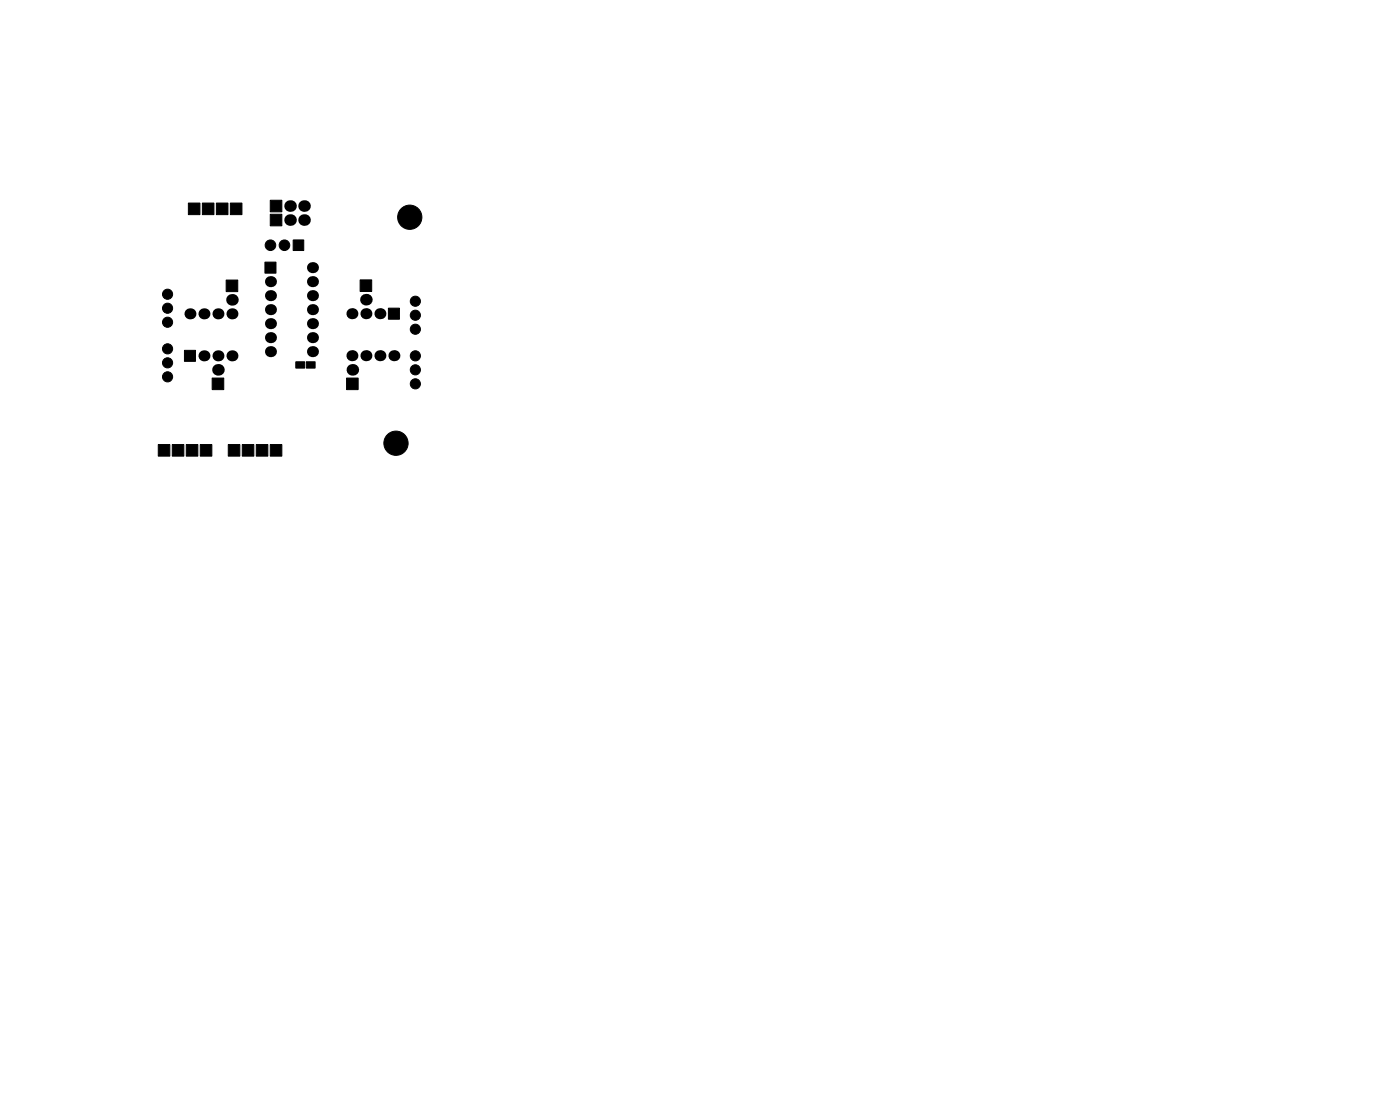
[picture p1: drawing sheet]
<svg xmlns="http://www.w3.org/2000/svg" width="254mm" height="203mm" viewBox="0 0 254 203" stroke-linecap="round" stroke-linejoin="round" font-family="sans-serif">
<g fill="#000" stroke="#000" stroke-width=".18">
<path d="M34.2 36.8h2.1v2.1h-2.1zM36.7 36.8h2.1v2.1h-2.1zM39.3 36.8h2.1v2.1h-2.1zM41.8 36.8h2.1v2.1h-2.1zM49 36.3h2.1v2.1h-2.1zM41 50.8h2.1v2.1h-2.1zM48.1 47.6h2v2h-2zM49 38.9h2.1v2.1h-2.1zM53.2 43.5h1.9v2h-1.9zM65.3 50.8h2.1v2.1h-2.1zM70.5 55.9h2v2h-2zM33.5 63.6h2v2h-2z"/>
<path d="M38.5 68.6h2.1v2.1h-2.1zM53.7 65.6h1.6v1.2h-1.6zM55.6 65.6h1.6v1.2h-1.6zM62.9 68.6h2.1v2.1h-2.1zM28.7 80.7h2.1v2.1h-2.1zM31.3 80.7h2.1v2.1h-2.1zM33.8 80.7h2.1v2.1h-2.1zM36.3 80.7h2.1v2.1h-2.1zM41.4 80.7h2.1v2.1h-2.1zM44 80.7h2.1v2.1h-2.1zM46.5 80.7h2.1v2.1h-2.1zM49 80.7h2.1v2.1h-2.1z"/>
<circle cx="74.3" cy="39.4" r="2.2"/>
<circle cx="30.4" cy="58.5" r=".92"/>
<circle cx="30.4" cy="53.4" r=".92"/>
<circle cx="30.4" cy="55.9" r=".92"/>
<circle cx="49.1" cy="44.5" r=".96"/>
<circle cx="51.6" cy="44.5" r=".96"/>
<circle cx="75.4" cy="59.7" r=".92"/>
<circle cx="75.4" cy="54.7" r=".92"/>
<circle cx="75.4" cy="57.2" r=".92"/>
<circle cx="30.4" cy="63.3" r=".92"/>
<circle cx="30.4" cy="65.8" r=".92"/>
<circle cx="30.4" cy="68.4" r=".92"/>
<circle cx="75.4" cy="64.6" r=".92"/>
<circle cx="75.4" cy="67.1" r=".92"/>
<circle cx="75.4" cy="69.6" r=".92"/>
<circle cx="71.8" cy="80.4" r="2.2"/>
</g>
<g fill="#000">
<circle cx="52.6" cy="37.4" r="1.05"/>
<circle cx="52.6" cy="39.9" r="1.05"/>
<circle cx="55.2" cy="37.4" r="1.05"/>
<circle cx="55.2" cy="39.9" r="1.05"/>
<circle cx="34.5" cy="56.9" r="1"/>
<circle cx="37" cy="56.9" r="1"/>
<circle cx="39.5" cy="56.9" r="1"/>
<circle cx="42.1" cy="54.4" r="1.05"/>
<circle cx="42.1" cy="56.9" r="1"/>
<circle cx="49.1" cy="53.6" r="1"/>
<circle cx="49.1" cy="56.2" r="1"/>
<circle cx="49.1" cy="58.7" r="1"/>
<circle cx="49.1" cy="51.1" r="1"/>
<circle cx="56.7" cy="58.7" r="1"/>
<circle cx="56.7" cy="56.2" r="1"/>
<circle cx="56.7" cy="51.1" r="1"/>
<circle cx="56.7" cy="48.6" r="1"/>
<circle cx="56.7" cy="53.6" r="1"/>
<circle cx="63.8" cy="56.9" r="1"/>
<circle cx="66.4" cy="54.4" r="1.05"/>
<circle cx="66.4" cy="56.9" r="1"/>
<circle cx="68.9" cy="56.9" r="1"/>
<circle cx="37" cy="64.6" r="1"/>
<circle cx="39.5" cy="64.6" r="1"/>
<circle cx="39.5" cy="67.1" r="1.05"/>
<circle cx="42.1" cy="64.6" r="1"/>
<circle cx="49.1" cy="63.8" r="1"/>
<circle cx="49.1" cy="61.3" r="1"/>
<circle cx="56.7" cy="61.3" r="1"/>
<circle cx="56.7" cy="63.8" r="1"/>
<circle cx="63.8" cy="64.5" r="1"/>
<circle cx="63.9" cy="67.1" r="1.05"/>
<circle cx="66.4" cy="64.5" r="1"/>
<circle cx="68.9" cy="64.5" r="1"/>
<circle cx="71.5" cy="64.5" r="1"/>
</g>
</svg>
